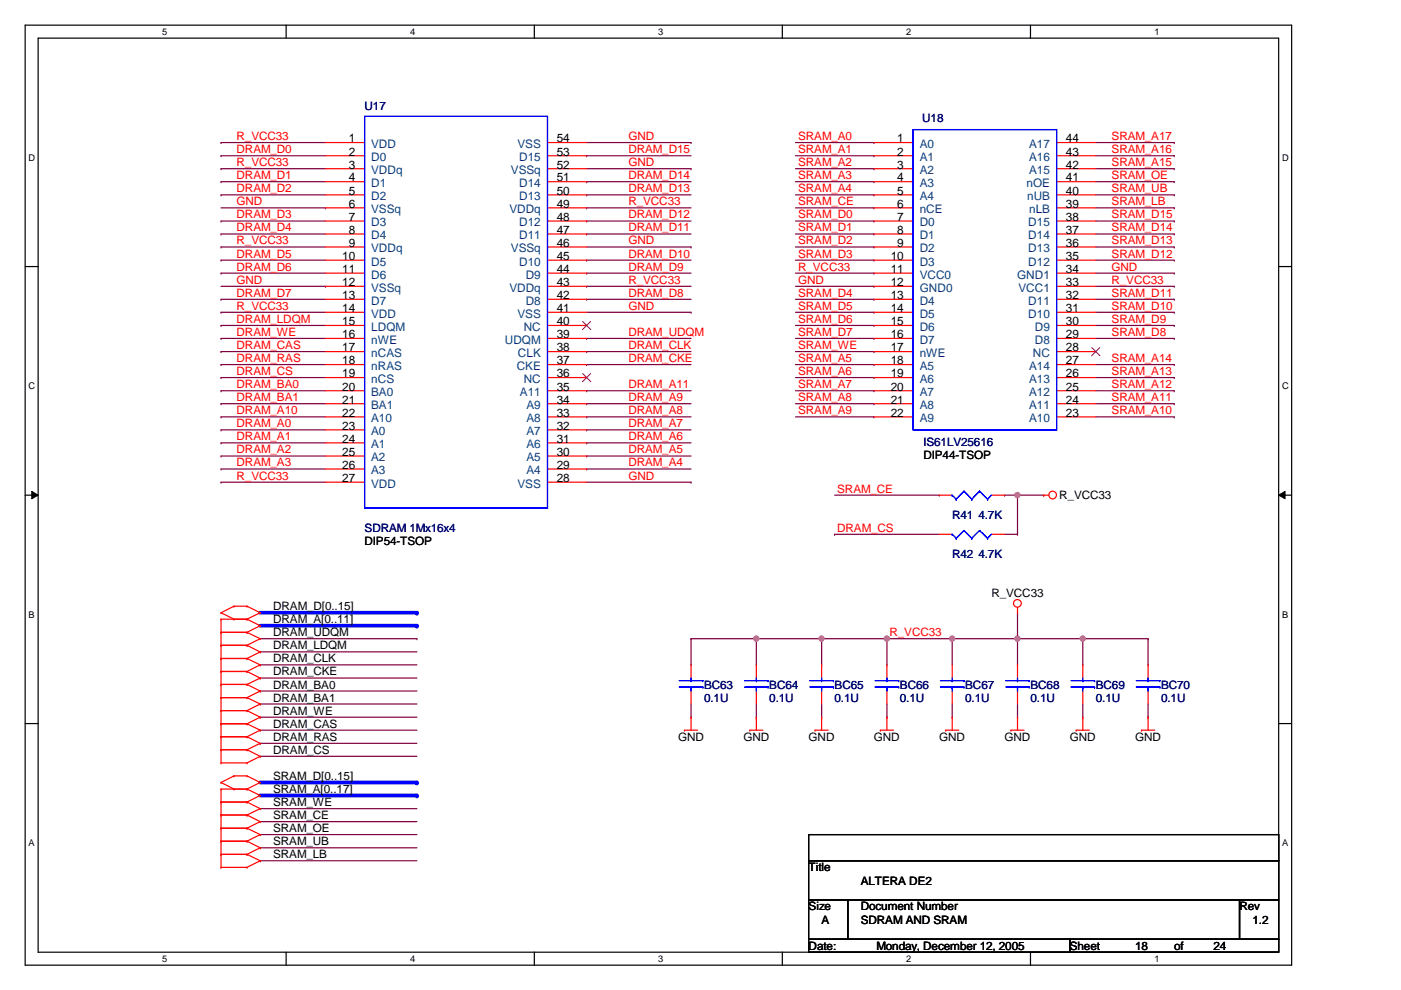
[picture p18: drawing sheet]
<svg xmlns="http://www.w3.org/2000/svg" width="297mm" height="210mm" viewBox="0 0 297 210" stroke-linecap="round" stroke-linejoin="round" font-family="sans-serif">
<defs><g id="words">
<g font-size="2.5" fill="#000080">
<text x="77.3" y="23.3">U17</text>
<text x="195.5" y="25.8">U18</text>
<text x="195.8" y="94.5">IS61LV25616</text>
<text x="77.3" y="112.8">SDRAM 1Mx16x4</text>
<text x="201.9" y="110">R41 4.7K</text>
<text x="201.9" y="118.3">R42 4.7K</text>
<text x="149.3" y="146">BC63</text>
<text x="149.3" y="148.8">0.1U</text>
<text x="163.1" y="146">BC64</text>
<text x="163.1" y="148.8">0.1U</text>
<text x="177" y="146">BC65</text>
<text x="177" y="148.8">0.1U</text>
<text x="190.8" y="146">BC66</text>
<text x="190.8" y="148.8">0.1U</text>
<text x="204.6" y="146">BC67</text>
<text x="204.6" y="148.8">0.1U</text>
<text x="218.5" y="146">BC68</text>
<text x="218.5" y="148.8">0.1U</text>
<text x="232.3" y="146">BC69</text>
<text x="232.3" y="148.8">0.1U</text>
<text x="246.2" y="146">BC70</text>
<text x="246.2" y="148.8">0.1U</text>
</g>
<g font-size="2.5" fill="#f00">
<text x="50.2" y="29.7">R_VCC33</text>
<text x="133.2" y="29.7">GND</text>
<text x="169.2" y="29.7">SRAM_A0</text>
<text x="235.7" y="29.7">SRAM_A17</text>
<text x="50.2" y="35.2">R_VCC33</text>
<text x="50.2" y="32.5">DRAM_D0</text>
<text x="133.2" y="32.5">DRAM_D15</text>
<text x="133.2" y="35.2">GND</text>
<text x="169.2" y="32.5">SRAM_A1</text>
<text x="169.2" y="35.2">SRAM_A2</text>
<text x="235.7" y="35.2">SRAM_A15</text>
<text x="235.7" y="32.5">SRAM_A16</text>
<text x="50.2" y="38">DRAM_D1</text>
<text x="50.2" y="40.8">DRAM_D2</text>
<text x="133.2" y="40.8">DRAM_D13</text>
<text x="133.2" y="38">DRAM_D14</text>
<text x="169.2" y="38">SRAM_A3</text>
<text x="169.2" y="40.8">SRAM_A4</text>
<text x="235.7" y="38">SRAM_OE</text>
<text x="235.7" y="40.8">SRAM_UB</text>
<text x="50.2" y="46.3">DRAM_D3</text>
<text x="50.2" y="43.5">GND</text>
<text x="133.2" y="43.5">R_VCC33</text>
<text x="133.2" y="46.3">DRAM_D12</text>
<text x="169.2" y="43.5">SRAM_CE</text>
<text x="169.2" y="46.3">SRAM_D0</text>
<text x="235.7" y="46.3">SRAM_D15</text>
<text x="235.7" y="43.5">SRAM_LB</text>
<text x="50.2" y="51.8">R_VCC33</text>
<text x="50.2" y="49.1">DRAM_D4</text>
<text x="133.2" y="49.1">DRAM_D11</text>
<text x="133.2" y="51.8">GND</text>
<text x="169.2" y="49.1">SRAM_D1</text>
<text x="169.2" y="51.8">SRAM_D2</text>
<text x="235.7" y="51.8">SRAM_D13</text>
<text x="235.7" y="49.1">SRAM_D14</text>
<text x="50.2" y="57.4">DRAM_D6</text>
<text x="50.2" y="54.6">DRAM_D5</text>
<text x="133.2" y="57.4">DRAM_D9</text>
<text x="133.2" y="54.6">DRAM_D10</text>
<text x="169.2" y="57.4">R_VCC33</text>
<text x="169.2" y="54.6">SRAM_D3</text>
<text x="235.7" y="54.6">SRAM_D12</text>
<text x="235.7" y="57.4">GND</text>
<text x="50.2" y="65.7">R_VCC33</text>
<text x="50.2" y="62.9">DRAM_D7</text>
<text x="50.2" y="60.2">GND</text>
<text x="133.2" y="60.2">R_VCC33</text>
<text x="133.2" y="62.9">DRAM_D8</text>
<text x="133.2" y="65.7">GND</text>
<text x="169.2" y="62.9">SRAM_D4</text>
<text x="169.2" y="65.7">SRAM_D5</text>
<text x="169.2" y="60.2">GND</text>
<text x="235.7" y="62.9">SRAM_D11</text>
<text x="235.7" y="65.7">SRAM_D10</text>
<text x="235.7" y="60.2">R_VCC33</text>
<text x="50.2" y="68.5">DRAM_LDQM</text>
<text x="50.2" y="71.2">DRAM_WE</text>
<text x="133.2" y="71.2">DRAM_UDQM</text>
<text x="169.2" y="71.2">SRAM_D7</text>
<text x="169.2" y="68.5">SRAM_D6</text>
<text x="235.7" y="68.5">SRAM_D9</text>
<text x="235.7" y="71.2">SRAM_D8</text>
<text x="50.2" y="76.8">DRAM_RAS</text>
<text x="50.2" y="74">DRAM_CAS</text>
<text x="133.2" y="74">DRAM_CLK</text>
<text x="133.2" y="76.8">DRAM_CKE</text>
<text x="169.2" y="76.8">SRAM_A5</text>
<text x="169.2" y="74">SRAM_WE</text>
<text x="235.7" y="76.8">SRAM_A14</text>
<text x="50.2" y="82.3">DRAM_BA0</text>
<text x="50.2" y="79.5">DRAM_CS</text>
<text x="133.2" y="82.3">DRAM_A11</text>
<text x="169.2" y="82.3">SRAM_A7</text>
<text x="169.2" y="79.5">SRAM_A6</text>
<text x="235.7" y="79.5">SRAM_A13</text>
<text x="235.7" y="82.3">SRAM_A12</text>
<text x="50.2" y="85">DRAM_BA1</text>
<text x="50.2" y="87.8">DRAM_A10</text>
<text x="133.2" y="85">DRAM_A9</text>
<text x="133.2" y="87.8">DRAM_A8</text>
<text x="169.2" y="85">SRAM_A8</text>
<text x="169.2" y="87.8">SRAM_A9</text>
<text x="235.7" y="87.8">SRAM_A10</text>
<text x="235.7" y="85">SRAM_A11</text>
<text x="50.2" y="90.6">DRAM_A0</text>
<text x="50.2" y="93.3">DRAM_A1</text>
<text x="133.2" y="90.6">DRAM_A7</text>
<text x="133.2" y="93.3">DRAM_A6</text>
<text x="50.2" y="101.7">R_VCC33</text>
<text x="50.2" y="98.9">DRAM_A3</text>
<text x="50.2" y="96.1">DRAM_A2</text>
<text x="133.2" y="96.1">DRAM_A5</text>
<text x="133.2" y="98.9">DRAM_A4</text>
<text x="133.2" y="101.7">GND</text>
<text x="177.5" y="104.4">SRAM_CE</text>
<text x="177.5" y="112.7">DRAM_CS</text>
<text x="188.6" y="134.9">R_VCC33</text>
</g>
<g font-size="2.5">
<text x="74" y="33">2</text>
<text x="74" y="30.2">1</text>
<text x="74" y="35.7">3</text>
<text x="118" y="33">53</text>
<text x="118" y="35.7">52</text>
<text x="118" y="30.2">54</text>
<text x="190.2" y="30.2">1</text>
<text x="190.2" y="33">2</text>
<text x="190.2" y="35.7">3</text>
<text x="226" y="35.7">42</text>
<text x="226" y="33">43</text>
<text x="226" y="30.2">44</text>
<text x="74" y="38.5">4</text>
<text x="74" y="41.3">5</text>
<text x="118" y="41.3">50</text>
<text x="118" y="38.5">51</text>
<text x="190.2" y="41.3">5</text>
<text x="190.2" y="38.5">4</text>
<text x="226" y="41.3">40</text>
<text x="226" y="38.5">41</text>
<text x="74" y="46.8">7</text>
<text x="74" y="44">6</text>
<text x="118" y="46.8">48</text>
<text x="118" y="44">49</text>
<text x="190.2" y="44">6</text>
<text x="190.2" y="46.8">7</text>
<text x="226" y="46.8">38</text>
<text x="226" y="44">39</text>
<text x="74" y="49.6">8</text>
<text x="74" y="52.3">9</text>
<text x="118" y="49.6">47</text>
<text x="118" y="52.3">46</text>
<text x="190.2" y="49.6">8</text>
<text x="190.2" y="52.3">9</text>
<text x="226" y="52.3">36</text>
<text x="226" y="49.6">37</text>
<text x="72.6" y="55.1">10</text>
<text x="72.6" y="57.9">11</text>
<text x="118" y="57.9">44</text>
<text x="118" y="55.1">45</text>
<text x="188.8" y="55.1">10</text>
<text x="188.8" y="57.9">11</text>
<text x="226" y="57.9">34</text>
<text x="226" y="55.1">35</text>
<text x="72.6" y="63.4">13</text>
<text x="72.6" y="60.7">12</text>
<text x="118" y="63.4">42</text>
<text x="118" y="60.7">43</text>
<text x="188.8" y="60.7">12</text>
<text x="188.8" y="63.4">13</text>
<text x="226" y="63.4">32</text>
<text x="226" y="60.7">33</text>
<text x="72.6" y="69">15</text>
<text x="72.6" y="71.7">16</text>
<text x="72.6" y="66.2">14</text>
<text x="118" y="71.7">39</text>
<text x="118" y="66.2">41</text>
<text x="118" y="69">40</text>
<text x="188.8" y="66.2">14</text>
<text x="188.8" y="69">15</text>
<text x="188.8" y="71.7">16</text>
<text x="226" y="71.7">29</text>
<text x="226" y="69">30</text>
<text x="226" y="66.2">31</text>
<text x="72.6" y="74.5">17</text>
<text x="72.6" y="77.3">18</text>
<text x="118" y="77.3">37</text>
<text x="118" y="74.5">38</text>
<text x="188.8" y="74.5">17</text>
<text x="188.8" y="77.3">18</text>
<text x="226" y="77.3">27</text>
<text x="226" y="74.5">28</text>
<text x="72.6" y="80">19</text>
<text x="72.6" y="82.8">20</text>
<text x="118" y="80">36</text>
<text x="118" y="82.8">35</text>
<text x="188.8" y="82.8">20</text>
<text x="188.8" y="80">19</text>
<text x="226" y="82.8">25</text>
<text x="226" y="80">26</text>
<text x="72.6" y="88.3">22</text>
<text x="72.6" y="85.6">21</text>
<text x="118" y="88.3">33</text>
<text x="118" y="85.6">34</text>
<text x="188.8" y="88.3">22</text>
<text x="188.8" y="85.6">21</text>
<text x="226" y="88.3">23</text>
<text x="226" y="85.6">24</text>
<text x="72.6" y="91.1">23</text>
<text x="72.6" y="93.9">24</text>
<text x="118" y="93.9">31</text>
<text x="118" y="91.1">32</text>
<text x="72.6" y="96.6">25</text>
<text x="72.6" y="99.4">26</text>
<text x="118" y="99.4">29</text>
<text x="118" y="96.6">30</text>
<text x="195.8" y="97.3">DIP44-TSOP</text>
<text x="72.6" y="102.2">27</text>
<text x="118" y="102.2">28</text>
<text x="224.6" y="105.8">R_VCC33</text>
<text x="77.3" y="115.5">DIP54-TSOP</text>
<text x="57.9" y="129.4">DRAM_D[0..15]</text>
<text x="210.2" y="126.6">R_VCC33</text>
<text x="57.9" y="132.2">DRAM_A[0..11]</text>
<text x="57.9" y="137.7">DRAM_LDQM</text>
<text x="57.9" y="134.9">DRAM_UDQM</text>
<text x="57.9" y="140.5">DRAM_CLK</text>
<text x="57.9" y="143.2">DRAM_CKE</text>
<text x="57.9" y="146">DRAM_BA0</text>
<text x="57.9" y="148.8">DRAM_BA1</text>
<text x="57.9" y="151.5">DRAM_WE</text>
<text x="57.9" y="154.3">DRAM_CAS</text>
<text x="57.9" y="157.1">DRAM_RAS</text>
<text x="57.9" y="159.9">DRAM_CS</text>
<text x="143.8" y="157.1">GND</text>
<text x="157.6" y="157.1">GND</text>
<text x="171.4" y="157.1">GND</text>
<text x="185.3" y="157.1">GND</text>
<text x="199.1" y="157.1">GND</text>
<text x="213" y="157.1">GND</text>
<text x="226.8" y="157.1">GND</text>
<text x="240.7" y="157.1">GND</text>
<text x="57.9" y="165.4">SRAM_D[0..15]</text>
<text x="57.9" y="168.1">SRAM_A[0..17]</text>
<text x="57.9" y="170.9">SRAM_WE</text>
<text x="57.9" y="173.7">SRAM_CE</text>
<text x="57.9" y="176.4">SRAM_OE</text>
<text x="57.9" y="179.2">SRAM_UB</text>
<text x="57.9" y="182">SRAM_LB</text>
<text x="171.4" y="184.7">Title</text>
<text x="182.5" y="187.5">ALTERA DE2</text>
<text x="171.4" y="193">Size</text>
<text x="174.2" y="195.8">A</text>
<text x="182.5" y="193">Document Number</text>
<text x="182.5" y="195.8">SDRAM AND SRAM</text>
<text x="262.8" y="193">Rev</text>
<text x="265.6" y="195.8">1.2</text>
<text x="171.4" y="201.4">Date:</text>
<text x="185.8" y="201.4">Monday, December 12, 2005</text>
<text x="226.8" y="201.4">Sheet</text>
<text x="240.7" y="201.4">18</text>
<text x="249" y="201.4">of</text>
<text x="257.3" y="201.4">24</text>
</g>
<g font-size="2.5" fill="#004080">
<text x="78.7" y="34.2">D0</text>
<text x="78.7" y="31.4">VDD</text>
<text x="109.7" y="31.4">VSS</text>
<text x="110.1" y="34.2">D15</text>
<text x="195" y="31.4">A0</text>
<text x="195" y="34.2">A1</text>
<text x="218.2" y="34.2">A16</text>
<text x="218.2" y="31.4">A17</text>
<text x="78.7" y="39.7">D1</text>
<text x="78.7" y="36.9">VDDq</text>
<text x="108.3" y="36.9">VSSq</text>
<text x="110.1" y="39.7">D14</text>
<text x="195" y="36.9">A2</text>
<text x="195" y="39.7">A3</text>
<text x="217.6" y="39.7">nOE</text>
<text x="218.2" y="36.9">A15</text>
<text x="78.7" y="42.5">D2</text>
<text x="78.7" y="45.2">VSSq</text>
<text x="108" y="45.2">VDDq</text>
<text x="110.1" y="42.5">D13</text>
<text x="195" y="42.5">A4</text>
<text x="195" y="45.2">nCE</text>
<text x="217.8" y="42.5">nUB</text>
<text x="218.2" y="45.2">nLB</text>
<text x="78.7" y="48">D3</text>
<text x="78.7" y="50.8">D4</text>
<text x="78.7" y="53.5">VDDq</text>
<text x="108.3" y="53.5">VSSq</text>
<text x="110.1" y="50.8">D11</text>
<text x="110.1" y="48">D12</text>
<text x="195" y="48">D0</text>
<text x="195" y="50.8">D1</text>
<text x="195" y="53.5">D2</text>
<text x="218" y="53.5">D13</text>
<text x="218" y="50.8">D14</text>
<text x="218" y="48">D15</text>
<text x="78.7" y="56.3">D5</text>
<text x="78.7" y="59.1">D6</text>
<text x="110.1" y="56.3">D10</text>
<text x="111.5" y="59.1">D9</text>
<text x="195" y="56.3">D3</text>
<text x="195" y="59.1">VCC0</text>
<text x="215.6" y="59.1">GND1</text>
<text x="218" y="56.3">D12</text>
<text x="78.7" y="64.6">D7</text>
<text x="78.7" y="61.8">VSSq</text>
<text x="108" y="61.8">VDDq</text>
<text x="111.5" y="64.6">D8</text>
<text x="195" y="61.8">GND0</text>
<text x="195" y="64.6">D4</text>
<text x="215.9" y="61.8">VCC1</text>
<text x="218" y="64.6">D11</text>
<text x="78.7" y="70.1">LDQM</text>
<text x="78.7" y="67.4">VDD</text>
<text x="109.7" y="67.4">VSS</text>
<text x="111" y="70.1">NC</text>
<text x="195" y="67.4">D5</text>
<text x="195" y="70.1">D6</text>
<text x="218" y="67.4">D10</text>
<text x="219.4" y="70.1">D9</text>
<text x="78.7" y="75.7">nCAS</text>
<text x="78.7" y="72.9">nWE</text>
<text x="107" y="72.9">UDQM</text>
<text x="109.8" y="75.7">CLK</text>
<text x="195" y="72.9">D7</text>
<text x="195" y="75.7">nWE</text>
<text x="219" y="75.7">NC</text>
<text x="219.4" y="72.9">D8</text>
<text x="78.7" y="78.4">nRAS</text>
<text x="78.7" y="81.2">nCS</text>
<text x="78.7" y="84">BA0</text>
<text x="109.6" y="78.4">CKE</text>
<text x="110.2" y="84">A11</text>
<text x="111" y="81.2">NC</text>
<text x="195" y="84">A7</text>
<text x="195" y="81.2">A6</text>
<text x="195" y="78.4">A5</text>
<text x="218.2" y="84">A12</text>
<text x="218.2" y="81.2">A13</text>
<text x="218.2" y="78.4">A14</text>
<text x="78.7" y="89.5">A10</text>
<text x="78.7" y="86.7">BA1</text>
<text x="111.6" y="89.5">A8</text>
<text x="111.6" y="86.7">A9</text>
<text x="195" y="89.5">A9</text>
<text x="195" y="86.7">A8</text>
<text x="218.2" y="89.5">A10</text>
<text x="218.2" y="86.7">A11</text>
<text x="78.7" y="92.3">A0</text>
<text x="78.7" y="95">A1</text>
<text x="111.6" y="95">A6</text>
<text x="111.6" y="92.3">A7</text>
<text x="78.7" y="97.8">A2</text>
<text x="78.7" y="100.6">A3</text>
<text x="111.6" y="100.6">A4</text>
<text x="111.6" y="97.8">A5</text>
<text x="78.7" y="103.4">VDD</text>
<text x="109.7" y="103.4">VSS</text>
</g>
<g font-size="2">
<text x="34.4" y="7.4">5</text>
<text x="87" y="7.4">4</text>
<text x="139.6" y="7.4">3</text>
<text x="192.2" y="7.4">2</text>
<text x="244.8" y="7.4">1</text>
<text x="6.1" y="34.1">D</text>
<text x="271.8" y="34.1">D</text>
<text x="6.1" y="82.5">C</text>
<text x="271.8" y="82.5">C</text>
<text x="6.1" y="131">B</text>
<text x="271.8" y="131">B</text>
<text x="6.1" y="179.4">A</text>
<text x="271.8" y="179.4">A</text>
<text x="34.4" y="204">5</text>
<text x="87" y="204">4</text>
<text x="139.6" y="204">3</text>
<text x="192.2" y="204">2</text>
<text x="244.8" y="204">1</text>
</g>
</g></defs>
<path d="M5.3 5.3h268.6v199.3h-268.6zM8.1 8.1h263v193.8h-263z" fill="none" stroke="#000" stroke-width=".25"/>
<g fill="#fff">
<path d="M34.4 5.6h1.1v2.2h-1.1z"/>
<path d="M34.4 202.2h1.1v2.2h-1.1z"/>
</g>
<path d="M60.7 5.3v2.8M60.7 201.9v2.7" fill="none" stroke="#000" stroke-width=".25"/>
<g fill="#fff">
<path d="M87 5.6h1.1v2.2h-1.1z"/>
<path d="M87 202.2h1.1v2.2h-1.1z"/>
</g>
<path d="M113.3 5.3v2.8M113.3 201.9v2.7" fill="none" stroke="#000" stroke-width=".25"/>
<g fill="#fff">
<path d="M139.6 5.6h1.1v2.2h-1.1z"/>
<path d="M139.6 202.2h1.1v2.2h-1.1z"/>
</g>
<path d="M165.9 5.3v2.8M165.9 201.9v2.7" fill="none" stroke="#000" stroke-width=".25"/>
<g fill="#fff">
<path d="M192.2 5.6h1.1v2.2h-1.1z"/>
<path d="M192.2 202.2h1.1v2.2h-1.1z"/>
</g>
<path d="M218.5 5.3v2.8M218.5 201.9v2.7" fill="none" stroke="#000" stroke-width=".25"/>
<g fill="#fff">
<path d="M244.8 5.6h1.1v2.2h-1.1z"/>
<path d="M244.8 202.2h1.1v2.2h-1.1z"/>
<path d="M6.1 32.3h1.4v2.2h-1.4z"/>
<path d="M271.8 32.3h1.4v2.2h-1.4z"/>
<path d="M6.1 80.7h1.4v2.2h-1.4z"/>
<path d="M271.8 80.7h1.4v2.2h-1.4z"/>
</g>
<path d="M5.3 56.5h2.8M271.1 56.5h2.8" fill="none" stroke="#000" stroke-width=".25"/>
<g fill="#fff">
<path d="M6.1 129.2h1.3v2.2h-1.3z"/>
<path d="M271.8 129.2h1.3v2.2h-1.3z"/>
</g>
<path d="M5.3 105h2.8M271.1 105h2.8" fill="none" stroke="#000" stroke-width=".25"/>
<path d="M6.7 104.2l1.4 .8-1.4 .7zM271.1 105l1.4-.8v1.5z" fill="#000"/>
<path d="M6.7 104.2l1.4 .8-1.4 .7zM271.1 105l1.4-.8v1.5z" fill="none" stroke="#000" stroke-width=".21"/>
<g fill="#fff">
<path d="M6.1 177.6h1.3v2.2h-1.3z"/>
<path d="M271.8 177.6h1.3v2.2h-1.3z"/>
</g>
<path d="M5.3 153.4h2.8M271.1 153.4h2.8" fill="none" stroke="#000" stroke-width=".25"/>
<g fill="none" stroke="#800040" stroke-width=".25">
<path d="M46.9 30.2h.1M46.9 38.5h.1M46.9 35.8h.1M46.9 33h.1M46.9 38.5h22.1M46.9 30.2h22.1M46.9 35.8h22.1M46.9 33h22.1M124.4 38.5h.1M124.4 33h.1M124.4 38.5h22.1M124.4 30.2h22.1"/>
<path d="M124.4 35.8h22.1M124.4 33h22.1M146.5 30.2h.1M146.5 35.8h.1M168.7 38.5h16.6M168.7 30.2h16.6M168.7 35.8h16.6M168.7 33h16.6M185.3 38.5h.1M185.3 33h.1M185.3 30.2h.1M185.3 35.8h.1"/>
<path d="M232.3 38.5h16.7M232.3 30.2h16.7M232.3 35.8h16.7M232.3 33h16.7M249 35.8h.1M249 30.2h.1M249 33h.1M249 38.5h.1M46.9 57.9h.1M46.9 52.4h.1M46.9 46.9h.1M46.9 41.3h.1"/>
<path d="M46.9 55.2h.1M46.9 49.6h.1M46.9 57.9h22.1M46.9 49.6h22.1M46.9 41.3h22.1M46.9 44.1h22.1M46.9 52.4h22.1M46.9 46.9h22.1M46.9 55.2h22.1M69 44.1h.1M124.4 49.6h.1M124.4 41.3h.1"/>
<path d="M124.4 44.1h.1M124.4 57.9h.1M124.4 46.9h.1M124.4 55.2h.1M124.4 57.9h22.1M124.4 49.6h22.1M124.4 41.3h22.1M124.4 44.1h22.1M124.4 52.4h22.1M124.4 46.9h22.1M124.4 55.2h22.1M146.5 52.4h.1"/>
<path d="M168.7 57.9h16.6M168.7 49.6h16.6M168.7 41.3h16.6M168.7 44.1h16.6M168.7 52.4h16.6M168.7 46.9h16.6M168.7 55.2h16.6M185.3 41.3h.1M185.3 44.1h.1M185.3 46.9h.1M185.3 49.6h.1M185.3 57.9h.1"/>
<path d="M185.3 52.4h.1M185.3 55.2h.1M232.3 57.9h16.7M232.3 49.6h16.7M232.3 44.1h16.7M232.3 52.4h16.7M232.3 46.9h16.7M232.3 55.2h16.7M249 55.2h.1M249 46.9h.1M249 57.9h.1M249 52.4h.1"/>
<path d="M249 44.1h.1M249 49.6h.1M46.9 69h.1M46.9 71.8h.1M46.9 77.3h.1M46.9 74.5h.1M46.9 66.2h.1M46.9 63.5h.1M46.9 74.5h22.1M46.9 69h22.1M46.9 60.7h22.1M46.9 71.8h22.1"/>
<path d="M46.9 77.3h22.1M46.9 63.5h22.1M46.9 66.2h22.1M69 60.7h.1M124.4 74.5h.1M124.4 60.7h.1M124.4 77.3h.1M124.4 63.5h.1M124.4 71.8h.1M124.4 74.5h22.1M124.4 60.7h22.1M124.4 71.8h22.1"/>
<path d="M124.4 77.3h22.1M124.4 63.5h22.1M124.4 66.2h22.1M146.5 66.2h.1M168.7 74.5h16.6M168.7 69h16.6M168.7 60.7h16.6M168.7 71.8h16.6M168.7 77.3h16.6M168.7 63.5h16.6M168.7 66.2h16.6M185.3 63.5h.1"/>
<path d="M185.3 77.3h.1M185.3 71.8h.1M185.3 74.5h.1M185.3 66.2h.1M185.3 60.7h.1M185.3 69h.1M232.3 69h16.7M232.3 60.7h16.7M232.3 71.8h16.7M232.3 77.3h16.7M232.3 63.5h16.7M232.3 66.2h16.7"/>
<path d="M249 77.3h.1M249 63.5h.1M249 69h.1M249 71.8h.1M249 66.2h.1M249 60.7h.1M46.9 85.6h.1M46.9 82.8h.1M46.9 80.1h.1M46.9 99.4h.1M46.9 91.1h.1M46.9 96.7h.1"/>
<path d="M46.9 88.4h.1M46.9 93.9h.1M46.9 85.6h22.1M46.9 82.8h22.1M46.9 96.7h22.1M46.9 91.1h22.1M46.9 93.9h22.1M46.9 99.4h22.1M46.9 80.1h22.1M46.9 88.4h22.1M124.4 96.7h.1M124.4 91.1h.1"/>
<path d="M124.4 93.9h.1M124.4 99.4h.1M124.4 82.8h.1M124.4 85.6h.1M124.4 88.4h.1M124.4 85.6h22.1M124.4 82.8h22.1M124.4 96.7h22.1M124.4 91.1h22.1M124.4 93.9h22.1M124.4 99.4h22.1M124.4 88.4h22.1"/>
<path d="M168.7 85.6h16.6M168.7 82.8h16.6M168.7 80.1h16.6M168.7 88.4h16.6M185.3 82.8h.1M185.3 80.1h.1M185.3 85.6h.1M185.3 88.4h.1M232.3 85.6h16.7M232.3 82.8h16.7M232.3 80.1h16.7M232.3 88.4h16.7"/>
<path d="M249 80.1h.1M249 82.8h.1M249 88.4h.1M249 85.6h.1M46.9 102.2h.1M46.9 102.2h22.1M124.4 102.2h22.1M146.5 102.2h.1"/>
</g>
<path d="M55.2 132.7h33.2" fill="none" stroke="#00f" stroke-width=".8"/>
<circle cx="88.4" cy="132.7" r=".4" fill="#00f"/>
<path d="M55.2 129.9h33.2" fill="none" stroke="#00f" stroke-width=".8"/>
<circle cx="88.4" cy="129.9" r=".4" fill="#00f"/>
<path d="M188 135.4v5.6M188 141h.1" fill="none" stroke="#800040" stroke-width=".25"/>
<circle cx="188" cy="135.4" r=".54" fill="#f0f"/>
<circle cx="188" cy="135.4" r=".54" fill="none" stroke="#f0f" stroke-width=".25"/>
<path d="M188 135.4h13.9M201.9 135.4h.1M201.9 135.4v5.6M188 152.1h.1M188 149.3v2.8M201.9 152.1h.1M201.9 149.3v2.8M215.7 152.1h.1M215.7 149.3v2.8" fill="none" stroke="#800040" stroke-width=".25"/>
<circle cx="201.9" cy="135.4" r=".54" fill="#f0f"/>
<circle cx="201.9" cy="135.4" r=".54" fill="none" stroke="#f0f" stroke-width=".25"/>
<path d="M201.9 135.4h13.8M215.7 135.4h.1M215.7 135.4v5.6M215.7 141h.1" fill="none" stroke="#800040" stroke-width=".25"/>
<circle cx="215.7" cy="135.4" r=".54" fill="#f0f"/>
<circle cx="215.7" cy="135.4" r=".54" fill="none" stroke="#f0f" stroke-width=".25"/>
<g fill="none" stroke="#800040" stroke-width=".25">
<path d="M146.5 135.4v5.6M160.4 135.4h.1M160.4 135.4v5.6M160.4 135.4h27.6M174.2 135.4h.1M174.2 135.4v5.6M215.7 135.4h.1M215.7 129.9v5.5M146.5 152.1h.1M146.5 141h.1M146.5 149.3v2.8M160.4 152.1h.1"/>
<path d="M160.4 141h.1M160.4 149.3v2.8M174.2 152.1h.1M174.2 141h.1M174.2 149.3v2.8"/>
</g>
<circle cx="174.2" cy="135.4" r=".54" fill="#f0f"/>
<circle cx="174.2" cy="135.4" r=".54" fill="none" stroke="#f0f" stroke-width=".25"/>
<circle cx="160.3" cy="135.4" r=".54" fill="#f0f"/>
<circle cx="160.3" cy="135.4" r=".54" fill="none" stroke="#f0f" stroke-width=".25"/>
<g fill="none" stroke="#800040" stroke-width=".25">
<path d="M146.5 135.4h.1M146.5 135.4h13.9M215.7 135.4h27.7M229.6 135.4h.1M229.6 135.4v5.6M243.4 135.4h.1M243.4 135.4v5.6M229.6 152.1h.1M229.6 141h.1M229.6 149.3v2.8M243.4 141h.1M243.4 152.1h.1"/>
<path d="M243.4 149.3v2.8"/>
</g>
<circle cx="229.5" cy="135.4" r=".54" fill="#f0f"/>
<circle cx="229.5" cy="135.4" r=".54" fill="none" stroke="#f0f" stroke-width=".25"/>
<g fill="none" stroke="#800040" stroke-width=".25">
<path d="M55.2 138.2h.1M55.2 138.2h33.2M55.2 135.4h33.2M88.4 135.4h.1M55.2 141h.1M55.2 143.8h.1M55.2 146.5h.1M55.2 149.3h.1M55.2 152.1h.1M55.2 154.8h.1M55.2 157.6h.1M55.2 141h33.2"/>
<path d="M55.2 143.8h33.2M55.2 146.5h33.2M55.2 149.3h33.2M55.2 152.1h33.2M55.2 154.8h33.2M55.2 157.6h33.2M55.2 160.4h.1M55.2 160.4h33.2"/>
</g>
<path d="M55.2 165.9h33.2" fill="none" stroke="#00f" stroke-width=".8"/>
<circle cx="88.4" cy="165.9" r=".4" fill="#00f"/>
<path d="M55.2 168.7h33.2" fill="none" stroke="#00f" stroke-width=".8"/>
<circle cx="88.4" cy="168.7" r=".4" fill="#00f"/>
<g fill="none" stroke="#800040" stroke-width=".25">
<path d="M177 113.3h.1M177 105h22.1M177 113.3h22.1M199.1 105h.1M213 113.3h2.7M215.7 113.3h.1M215.7 105h.1M215.7 105v8.3M55.2 171.4h.1M55.2 174.2h.1M55.2 177h.1M55.2 171.4h33.2"/>
<path d="M55.2 174.2h33.2M55.2 177h33.2"/>
</g>
<circle cx="215.7" cy="105" r=".54" fill="#f0f"/>
<circle cx="215.7" cy="105" r=".54" fill="none" stroke="#f0f" stroke-width=".25"/>
<path d="M232.3 41.3h16.7M249 41.3h.1M213 105h.1M213 105h8.3M221.3 105h.1M55.2 179.7h.1M55.2 179.7h33.2M55.2 182.5h.1M55.2 182.5h33.2" fill="none" stroke="#800040" stroke-width=".25"/>
<g fill="none" stroke="#f00" stroke-width=".25">
<path d="M69 33h8.3M69 38.5h8.3M69 30.2h8.3M69 35.8h8.3M116.1 33h8.3M116.1 38.5h8.3M116.1 30.2h8.3M116.1 35.8h8.3M185.3 33h8.3M185.3 38.5h8.3M185.3 30.2h8.3M185.3 35.8h8.3"/>
<path d="M224 33h8.3M224 38.5h8.3M224 30.2h8.3M224 35.8h8.3M69 41.3h8.3M69 46.9h8.3M69 49.6h8.3M69 55.2h8.3M69 57.9h8.3M69 52.4h8.3M69 44.1h8.3M116.1 41.3h8.3"/>
<path d="M116.1 46.9h8.3M116.1 49.6h8.3M116.1 55.2h8.3M116.1 57.9h8.3M116.1 52.4h8.3M116.1 44.1h8.3M185.3 41.3h8.3M185.3 46.9h8.3M185.3 49.6h8.3M185.3 55.2h8.3M185.3 57.9h8.3M185.3 52.4h8.3"/>
<path d="M185.3 44.1h8.3M224 41.3h8.3M224 46.9h8.3M224 49.6h8.3M224 55.2h8.3M224 57.9h8.3M224 52.4h8.3M224 44.1h8.3M69 74.5h8.3M69 77.3h8.3M69 69h8.3M69 71.8h8.3"/>
<path d="M69 63.5h8.3M69 66.2h8.3M69 60.7h8.3M116.1 74.5h8.3M116.1 77.3h8.3M116.1 69h8.3M116.1 71.8h8.3M116.1 63.5h8.3M116.1 66.2h8.3M116.1 60.7h8.3M185.3 74.5h8.3M185.3 77.3h8.3"/>
<path d="M185.3 69h8.3M185.3 71.8h8.3M185.3 63.5h8.3M185.3 66.2h8.3M185.3 60.7h8.3M224 74.5h8.3M224 77.3h8.3M224 69h8.3M224 71.8h8.3M224 63.5h8.3M224 66.2h8.3M224 60.7h8.3"/>
<path d="M69 91.1h8.3M69 93.9h8.3M69 96.7h8.3M69 99.4h8.3M69 88.4h8.3M69 85.6h8.3M69 80.1h8.3M69 82.8h8.3M116.1 91.1h8.3M116.1 93.9h8.3M116.1 96.7h8.3M116.1 99.4h8.3"/>
<path d="M116.1 88.4h8.3M116.1 85.6h8.3M116.1 80.1h8.3M116.1 82.8h8.3M185.3 88.4h8.3M185.3 85.6h8.3M185.3 80.1h8.3M185.3 82.8h8.3M224 88.4h8.3M224 85.6h8.3M224 80.1h8.3M224 82.8h8.3"/>
<path d="M69 102.2h8.3M116.1 102.2h8.3M199.1 105h2.8M199.1 113.3h2.8M210.2 105h2.8M210.2 113.3h2.8M221.3 105h.1M221.3 105h1.1M46.9 134.1h.1M46.9 131.3h.1M46.9 139.6h.1M46.9 136.8h.1"/>
<path d="M46.9 129.9h.1M46.9 134.1h5.5M46.9 131.3v30.5M46.9 131.3h5.5M46.9 139.6h5.5M46.9 136.8h5.5M46.9 129.9l2.7 1.4M49.6 131.3h.1M49.6 128.5h.1M49.6 128.5l-2.7 1.4M49.6 128.5h2.8M52.4 134.1h.1"/>
<path d="M52.4 131.3h.1M52.4 139.6h.1M52.4 136.8h.1M52.4 128.5h.1M52.4 131.3l2.8 1.4M52.4 136.8l2.8 1.4M52.4 134.1l2.8 1.3M52.4 139.6l2.8 1.4M52.4 128.5l2.8 1.4M55.2 132.7h.1M55.2 138.2h.1M55.2 135.4h.1"/>
<path d="M55.2 129.9h.1M55.2 132.7l-2.8 1.4M55.2 138.2l-2.8 1.4M55.2 135.4l-2.8 1.4M55.2 129.9l-2.8 1.4M215.7 129.9h.1M215.7 128.8v1.1M46.9 142.4h.1M46.9 145.1h.1M46.9 147.9h.1M46.9 150.7h.1M46.9 153.5h.1"/>
<path d="M46.9 156.2h.1M46.9 159h.1M46.9 142.4h5.5M46.9 145.1h5.5M46.9 147.9h5.5M46.9 150.7h5.5M46.9 153.5h5.5M46.9 156.2h5.5M46.9 159h5.5M52.4 142.4h.1M52.4 145.1h.1M52.4 147.9h.1"/>
<path d="M52.4 150.7h.1M52.4 153.5h.1M52.4 156.2h.1M52.4 159h.1M52.4 142.4l2.8 1.4M52.4 145.1l2.8 1.4M52.4 147.9l2.8 1.4M52.4 150.7l2.8 1.4M52.4 153.5l2.8 1.3M52.4 156.2l2.8 1.4M52.4 159l2.8 1.4M55.2 141h.1"/>
<path d="M55.2 143.8h.1M55.2 146.5h.1M55.2 149.3h.1M55.2 152.1h.1M55.2 154.8h.1M55.2 157.6h.1M55.2 141l-2.8 1.4M55.2 143.8l-2.8 1.3M55.2 146.5l-2.8 1.4M55.2 149.3l-2.8 1.4M55.2 152.1l-2.8 1.4M55.2 154.8l-2.8 1.4"/>
<path d="M55.2 157.6l-2.8 1.4M145.1 154.8h.1M145.1 154.8h2.8M146.5 152.1h.1M146.5 141v2.8M146.5 146.5v2.8M146.5 152.1v2.7M159 154.8h.1M159 154.8h2.8M160.4 152.1h.1M160.4 141v2.8M160.4 146.5v2.8"/>
<path d="M160.4 152.1v2.7M172.8 154.8h.1M172.8 154.8h2.8M174.2 152.1h.1M174.2 141v2.8M174.2 146.5v2.8M174.2 152.1v2.7M186.6 154.8h.1M186.6 154.8h2.8M188 152.1h.1M188 141v2.8M188 146.5v2.8"/>
<path d="M188 152.1v2.7M200.5 154.8h.1M200.5 154.8h2.8M201.9 152.1h.1M201.9 141v2.8M201.9 146.5v2.8M201.9 152.1v2.7M214.3 154.8h.1M214.3 154.8h2.8M215.7 152.1h.1M215.7 141v2.8M215.7 146.5v2.8"/>
<path d="M215.7 152.1v2.7M228.2 154.8h.1M228.2 154.8h2.8M229.6 152.1h.1M229.6 141v2.8M229.6 146.5v2.8M229.6 152.1v2.7M242 154.8h.1M242 154.8h2.8M243.4 152.1h.1M243.4 141v2.8M243.4 146.5v2.8"/>
<path d="M243.4 152.1v2.7M46.9 161.8h.1M46.9 170.1h.1M46.9 167.3h.1M46.9 165.9h.1M46.9 172.8h.1M46.9 175.6h.1M46.9 178.4h.1M46.9 167.3v16.6M46.9 161.8h5.5M46.9 170.1h5.5M46.9 167.3h5.5"/>
<path d="M46.9 165.9l2.7 1.4M46.9 172.8h5.5M46.9 175.6h5.5M46.9 178.4h5.5M49.6 167.3h.1M49.6 164.5h.1M49.6 164.5l-2.7 1.4M49.6 164.5h2.8M52.4 161.8h.1M52.4 170.1h.1M52.4 167.3h.1M52.4 164.5h.1"/>
<path d="M52.4 172.8h.1M52.4 175.6h.1M52.4 178.4h.1M52.4 167.3l2.8 1.4M52.4 164.5l2.8 1.4M52.4 170.1l2.8 1.3M52.4 172.8l2.8 1.4M52.4 175.6l2.8 1.4M52.4 178.4l2.8 1.3M55.2 160.4h.1M55.2 168.7h.1M55.2 165.9h.1"/>
<path d="M55.2 171.4h.1M55.2 174.2h.1M55.2 177h.1M55.2 179.7h.1M55.2 160.4l-2.8 1.4M55.2 168.7l-2.8 1.4M55.2 165.9l-2.8 1.4M55.2 171.4l-2.8 1.4M55.2 174.2l-2.8 1.4M55.2 177l-2.8 1.4M55.2 179.7l-2.8 1.4M46.9 181.1h.1"/>
<path d="M46.9 183.9h.1M46.9 181.1h5.5M46.9 183.9h5.5M52.4 181.1h.1M52.4 183.9h.1M52.4 181.1l2.8 1.4M55.2 182.5h.1M55.2 182.5l-2.8 1.4"/>
<circle cx="223.2" cy="105" r=".82"/>
<circle cx="215.7" cy="127.9" r=".82"/>
</g>
<path d="M171.4 177h99.7v5.5h-99.7zM171.4 182.5h99.7v8.3h-99.7zM171.4 190.8h8.3v8.3h-8.3zM171.4 199.1h55.4v2.8h-55.4zM179.7 190.8h83.1v8.3h-83.1zM226.8 199.1h44.3v2.8h-44.3zM262.8 190.8h8.3v8.3h-8.3z" fill="none" stroke="#000" stroke-width=".25"/>
<path d="M123.5 79.2l1.8 1.7M123.5 68.2l1.8 1.7M125.2 79.2l-1.7 1.7M125.2 68.2l-1.7 1.7M231.5 73.7l1.7 1.7M233.2 73.7l-1.8 1.7" fill="none" stroke="#804000" stroke-width=".21"/>
<g fill="none" stroke="#00f" stroke-width=".25">
<path d="M77.3 24.7h38.8v83h-38.8zM193.6 27.5h30.4v63.6h-30.4zM201.9 113.3h.1M201.9 105h.1M201.9 113.3l.8 .8M201.9 105l.8 .8M202.7 114.1h.1M202.7 105.8h.1M204.4 112.5h.1M204.4 104.1h.1M204.4 112.5l1.6 1.6M204.4 112.5l-1.7 1.6"/>
<path d="M204.4 104.1l1.6 1.7M204.4 104.1l-1.7 1.7M206 114.1h.1M206 105.8h.1M207.7 112.5h.1M207.7 104.1h.1M207.7 112.5l1.7 1.6M207.7 112.5l-1.7 1.6M207.7 104.1l1.7 1.7M207.7 104.1l-1.7 1.7M209.4 114.1h.1M209.4 105.8h.1"/>
<path d="M210.2 113.3l-.8 .8M210.2 105l-.8 .8M144 145.7h5M144 144.3h5M146.5 144.3h.1M146.5 145.7h.1M146.5 143.8v.5M146.5 145.7v.8M149 145.7h.1M149 144.3h.1M157.9 145.7h5M157.9 144.3h5"/>
<path d="M160.4 144.3h.1M160.4 145.7h.1M160.4 143.8v.5M160.4 145.7v.8M162.9 145.7h.1M162.9 144.3h.1M171.7 145.7h5M171.7 144.3h5M174.2 144.3h.1M174.2 145.7h.1M174.2 143.8v.5M174.2 145.7v.8"/>
<path d="M176.7 145.7h.1M176.7 144.3h.1M185.5 145.7h5M185.5 144.3h5M188 144.3h.1M188 145.7h.1M188 143.8v.5M188 145.7v.8M190.5 145.7h.1M190.5 144.3h.1M199.4 145.7h5M199.4 144.3h5"/>
<path d="M201.9 144.3h.1M201.9 145.7h.1M201.9 143.8v.5M201.9 145.7v.8M204.4 145.7h.1M204.4 144.3h.1M213.2 145.7h5M213.2 144.3h5M215.7 144.3h.1M215.7 145.7h.1M215.7 143.8v.5M215.7 145.7v.8"/>
<path d="M218.2 145.7h.1M218.2 144.3h.1M227.1 145.7h5M227.1 144.3h5M229.6 144.3h.1M229.6 145.7h.1M229.6 143.8v.5M229.6 145.7v.8M232.1 145.7h.1M232.1 144.3h.1M240.9 145.7h5M240.9 144.3h5"/>
<path d="M243.4 144.3h.1M243.4 145.7h.1M243.4 143.8v.5M243.4 145.7v.8M245.9 145.7h.1M245.9 144.3h.1"/>
</g>
<circle cx="188" cy="135.4" r=".54" fill="#f0f"/>
<circle cx="188" cy="135.4" r=".54" fill="none" stroke="#f0f" stroke-width=".25"/>
<circle cx="201.9" cy="135.4" r=".54" fill="#f0f"/>
<circle cx="201.9" cy="135.4" r=".54" fill="none" stroke="#f0f" stroke-width=".25"/>
<circle cx="215.7" cy="135.4" r=".54" fill="#f0f"/>
<circle cx="215.7" cy="135.4" r=".54" fill="none" stroke="#f0f" stroke-width=".25"/>
<circle cx="174.2" cy="135.4" r=".54" fill="#f0f"/>
<circle cx="174.2" cy="135.4" r=".54" fill="none" stroke="#f0f" stroke-width=".25"/>
<circle cx="160.3" cy="135.4" r=".54" fill="#f0f"/>
<circle cx="160.3" cy="135.4" r=".54" fill="none" stroke="#f0f" stroke-width=".25"/>
<circle cx="229.5" cy="135.4" r=".54" fill="#f0f"/>
<circle cx="229.5" cy="135.4" r=".54" fill="none" stroke="#f0f" stroke-width=".25"/>
<circle cx="215.7" cy="105" r=".54" fill="#f0f"/>
<circle cx="215.7" cy="105" r=".54" fill="none" stroke="#f0f" stroke-width=".25"/>
<use href="#words"/>
</svg>
